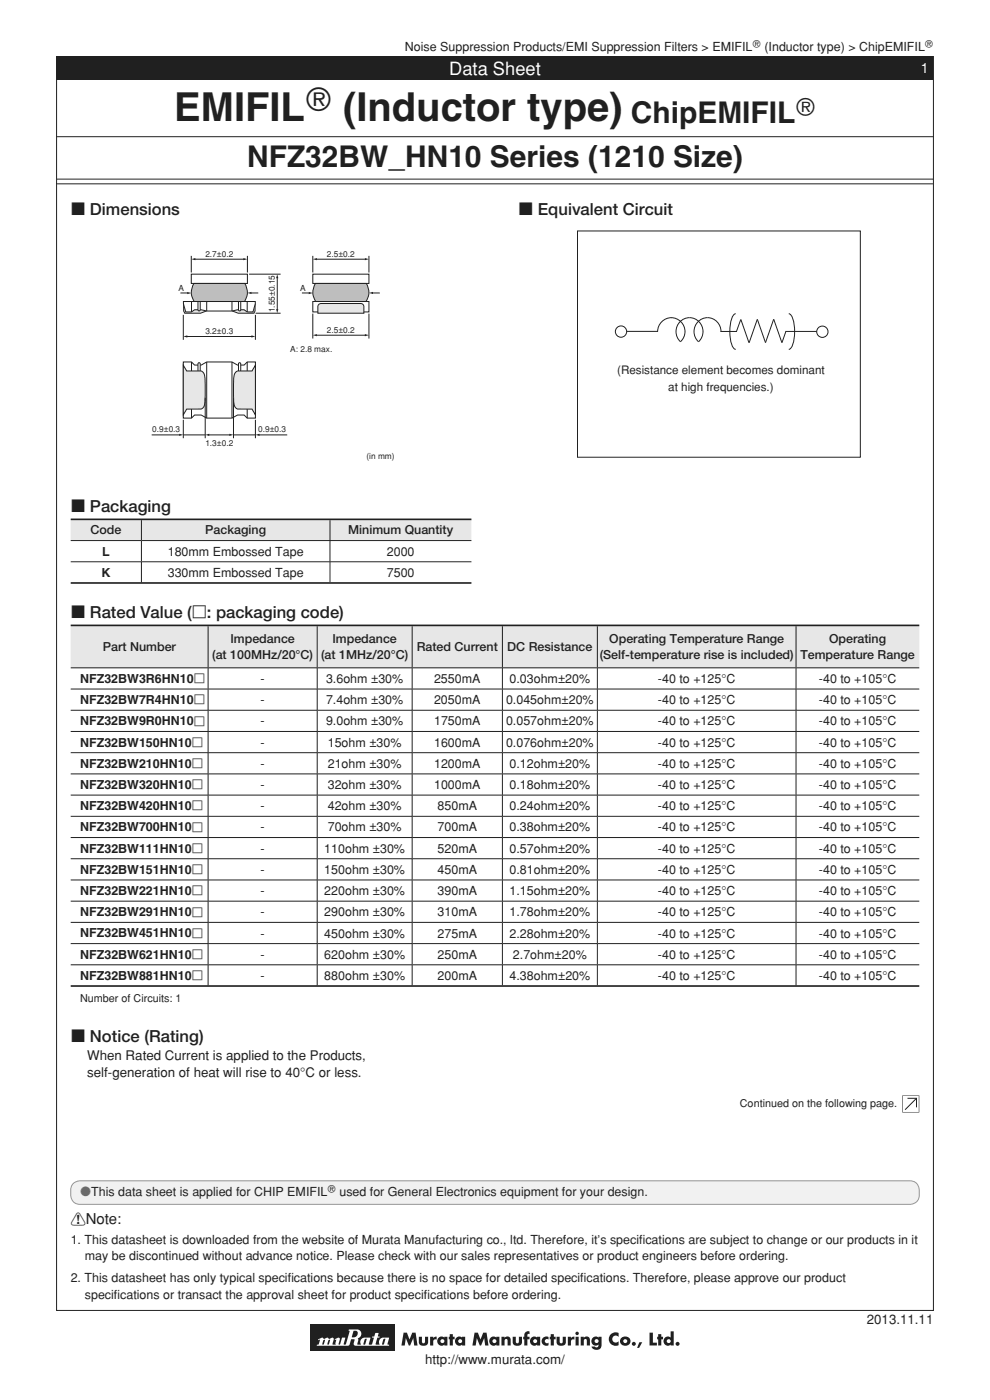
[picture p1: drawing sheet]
<svg xmlns="http://www.w3.org/2000/svg" width="210mm" height="297mm" viewBox="0 0 210 297" stroke-linecap="round" stroke-linejoin="round" font-family="sans-serif">
<defs><g id="words">
<text font-size="8.5" fill="#231f20" x="37" y="25.8">EMIFILr (Inductor type)</text>
<g font-size="6.3" fill="#231f20">
<text x="133.8" y="26.1">ChipEMIFILr</text>
<text x="52.4" y="35.5">NFZ32BW_HN10 Series (1210 Size)</text>
</g>
<text font-size="3.9" fill="#fff" x="95.3" y="15.9">Data Sheet</text>
<g font-size="3.5" fill="#231f20">
<text x="15" y="45.6">c Dimensions</text>
<text x="110" y="45.6">c Equivalent Circuit</text>
<text x="15" y="108.6">c Packaging</text>
<text x="15" y="131.1">c Rated Value (p: packaging code)</text>
<text x="15" y="221.1">c Notice (Rating)</text>
</g>
<text font-size="3.2" fill="#231f20" x="15" y="259.8">!Note:</text>
<text font-size="3" fill="#fff" x="195.3" y="15.6">1</text>
<g font-size="2.8" fill="#231f20">
<text x="18.5" y="224.9">When Rated Current is applied to the Products,</text>
<text x="18.5" y="228.5">self-generation of heat will rise to 40°C or less.</text>
<text x="183.9" y="280.9">2013.11.11</text>
<text x="90.2" y="289.4">http://www.murata.com/</text>
</g>
<g font-size="2.6" fill="#231f20">
<text x="85.9" y="10.8">Noise Suppression Products/EMI Suppression Filters &gt; EMIFILr (Inductor type) &gt; ChipEMIFILr</text>
<text x="19.2" y="113.4">Code</text>
<text x="43.6" y="113.4">Packaging</text>
<text x="73.9" y="113.4">Minimum Quantity</text>
<text x="21.7" y="117.9">L</text>
<text x="35.6" y="117.9">180mm Embossed Tape</text>
<text x="82.1" y="117.9">2000</text>
<text x="21.5" y="122.4">K</text>
<text x="35.6" y="122.4">330mm Embossed Tape</text>
<text x="82.1" y="122.4">7500</text>
<text x="48.9" y="136.4">Impedance</text>
<text x="70.5" y="136.4">Impedance</text>
<text x="129.2" y="136.4">Operating Temperature Range</text>
<text x="175.9" y="136.4">Operating</text>
<text x="21.8" y="138.1">Part Number</text>
<text x="45" y="139.9">(at 100MHz/20°C)</text>
<text x="68.1" y="139.9">(at 1MHz/20°C)</text>
<text x="88.4" y="138.1">Rated Current</text>
<text x="107.6" y="138.1">DC Resistance</text>
<text x="127.2" y="139.9">(Self-temperature rise is included)</text>
<text x="169.8" y="139.9">Temperature Range</text>
<text x="17" y="144.9">NFZ32BW3R6HN10p</text>
<text x="17" y="149.4">NFZ32BW7R4HN10p</text>
<text x="55.3" y="144.9">-</text>
<text x="55.3" y="149.4">-</text>
<text x="69.2" y="144.9">3.6ohm ±30%</text>
<text x="69.2" y="149.4">7.4ohm ±30%</text>
<text x="92.1" y="144.9">2550mA</text>
<text x="92.1" y="149.4">2050mA</text>
<text x="107.3" y="149.4">0.045ohm±20%</text>
<text x="108.1" y="144.9">0.03ohm±20%</text>
<text x="139.6" y="144.9">-40 to +125°C</text>
<text x="139.6" y="149.4">-40 to +125°C</text>
<text x="173.7" y="144.9">-40 to +105°C</text>
<text x="173.7" y="149.4">-40 to +105°C</text>
<text x="17" y="153.9">NFZ32BW9R0HN10p</text>
<text x="55.3" y="153.9">-</text>
<text x="69.2" y="153.9">9.0ohm ±30%</text>
<text x="92.1" y="153.9">1750mA</text>
<text x="107.3" y="153.9">0.057ohm±20%</text>
<text x="139.6" y="153.9">-40 to +125°C</text>
<text x="173.7" y="153.9">-40 to +105°C</text>
<text x="17" y="158.4">NFZ32BW150HN10p</text>
<text x="55.3" y="158.4">-</text>
<text x="69.5" y="158.4">15ohm ±30%</text>
<text x="92.1" y="158.4">1600mA</text>
<text x="107.3" y="158.4">0.076ohm±20%</text>
<text x="139.6" y="158.4">-40 to +125°C</text>
<text x="173.7" y="158.4">-40 to +105°C</text>
<text x="17" y="162.9">NFZ32BW210HN10p</text>
<text x="17" y="167.4">NFZ32BW320HN10p</text>
<text x="55.3" y="162.9">-</text>
<text x="55.3" y="167.4">-</text>
<text x="69.5" y="162.9">21ohm ±30%</text>
<text x="69.5" y="167.4">32ohm ±30%</text>
<text x="92.1" y="162.9">1200mA</text>
<text x="92.1" y="167.4">1000mA</text>
<text x="108.1" y="162.9">0.12ohm±20%</text>
<text x="108.1" y="167.4">0.18ohm±20%</text>
<text x="139.6" y="162.9">-40 to +125°C</text>
<text x="139.6" y="167.4">-40 to +125°C</text>
<text x="173.7" y="162.9">-40 to +105°C</text>
<text x="173.7" y="167.4">-40 to +105°C</text>
<text x="17" y="171.9">NFZ32BW420HN10p</text>
<text x="55.3" y="171.9">-</text>
<text x="69.5" y="171.9">42ohm ±30%</text>
<text x="92.8" y="171.9">850mA</text>
<text x="108.1" y="171.9">0.24ohm±20%</text>
<text x="139.6" y="171.9">-40 to +125°C</text>
<text x="173.7" y="171.9">-40 to +105°C</text>
<text x="17" y="176.4">NFZ32BW700HN10p</text>
<text x="55.3" y="176.4">-</text>
<text x="69.5" y="176.4">70ohm ±30%</text>
<text x="92.8" y="176.4">700mA</text>
<text x="108.1" y="176.4">0.38ohm±20%</text>
<text x="139.6" y="176.4">-40 to +125°C</text>
<text x="173.7" y="176.4">-40 to +105°C</text>
<text x="17" y="180.9">NFZ32BW111HN10p</text>
<text x="17" y="185.4">NFZ32BW151HN10p</text>
<text x="55.3" y="180.9">-</text>
<text x="55.3" y="185.4">-</text>
<text x="68.8" y="180.9">110ohm ±30%</text>
<text x="68.8" y="185.4">150ohm ±30%</text>
<text x="92.8" y="180.9">520mA</text>
<text x="92.8" y="185.4">450mA</text>
<text x="108.1" y="180.9">0.57ohm±20%</text>
<text x="108.1" y="185.4">0.81ohm±20%</text>
<text x="139.6" y="180.9">-40 to +125°C</text>
<text x="139.6" y="185.4">-40 to +125°C</text>
<text x="173.7" y="180.9">-40 to +105°C</text>
<text x="173.7" y="185.4">-40 to +105°C</text>
<text x="17" y="189.9">NFZ32BW221HN10p</text>
<text x="55.3" y="189.9">-</text>
<text x="68.8" y="189.9">220ohm ±30%</text>
<text x="92.8" y="189.9">390mA</text>
<text x="108.1" y="189.9">1.15ohm±20%</text>
<text x="139.6" y="189.9">-40 to +125°C</text>
<text x="173.7" y="189.9">-40 to +105°C</text>
<text x="17" y="194.4">NFZ32BW291HN10p</text>
<text x="55.3" y="194.4">-</text>
<text x="68.8" y="194.4">290ohm ±30%</text>
<text x="92.8" y="194.4">310mA</text>
<text x="108.1" y="194.4">1.78ohm±20%</text>
<text x="139.6" y="194.4">-40 to +125°C</text>
<text x="173.7" y="194.4">-40 to +105°C</text>
<text x="17" y="198.9">NFZ32BW451HN10p</text>
<text x="17" y="203.4">NFZ32BW621HN10p</text>
<text x="55.3" y="198.9">-</text>
<text x="55.3" y="203.4">-</text>
<text x="68.8" y="198.9">450ohm ±30%</text>
<text x="68.8" y="203.4">620ohm ±30%</text>
<text x="92.8" y="198.9">275mA</text>
<text x="92.8" y="203.4">250mA</text>
<text x="108.1" y="198.9">2.28ohm±20%</text>
<text x="108.8" y="203.4">2.7ohm±20%</text>
<text x="139.6" y="198.9">-40 to +125°C</text>
<text x="139.6" y="203.4">-40 to +125°C</text>
<text x="173.7" y="198.9">-40 to +105°C</text>
<text x="173.7" y="203.4">-40 to +105°C</text>
<text x="17" y="207.9">NFZ32BW881HN10p</text>
<text x="55.3" y="207.9">-</text>
<text x="68.8" y="207.9">880ohm ±30%</text>
<text x="92.8" y="207.9">200mA</text>
<text x="108.1" y="207.9">4.38ohm±20%</text>
<text x="139.6" y="207.9">-40 to +125°C</text>
<text x="173.7" y="207.9">-40 to +105°C</text>
<text x="15" y="263.9">1. This datasheet is downloaded from the website of Murata Manufacturing co., ltd. Therefore, it’s specifcations are subject to change or our products in it</text>
<text x="135.6" y="263.9">i</text>
<text x="18" y="267.4">may be discontinued without advance notice. Please check with our sales representatives or product engineers before ordering.</text>
<text x="15" y="272">2. This datasheet has only typical specifcations because there is no space for detailed specif</text>
<text x="18" y="275.5">specif</text>
<text x="24.2" y="275.5">i cations or transact the approval sheet for product specif</text>
<text x="61" y="272">i</text>
<text x="89.9" y="275.5">i cations before ordering.</text>
<text x="123.1" y="272">i cations. Therefore, please approve our product</text>
</g>
<text font-size="2.6" fill="#6d6e70" x="17" y="253.8">oThis data sheet is applied for CHIP EMIFILr used for General Electronics equipment for your design.</text>
<g font-size="2.5" fill="#231f20">
<text x="130.9" y="79.3">(Resistance element becomes dominant</text>
<text x="141.7" y="82.9">at high frequencies.)</text>
</g>
<g font-size="2.3" fill="#231f20">
<text x="17" y="212.5">Number of Circuits: 1</text>
<text x="156.9" y="234.9">Continued on the following page.</text>
</g>
<g font-size="1.8" fill="#231f20">
<text x="43.6" y="54.5">2.7±0.2</text>
<text x="69.3" y="54.5">2.5±0.2</text>
<text x="37.9" y="61.7">A</text>
<text x="63.7" y="61.7">A</text>
<text x="43.6" y="70.9">3.2±0.3</text>
<text x="58.3" y="66.3" transform="rotate(-90 58.3 66.3)">1.55±0.15</text>
<text x="69.3" y="70.6">2.5±0.2</text>
<text x="61.6" y="74.6">A: 2.8 max.</text>
<text x="32.3" y="91.7">0.9±0.3</text>
<text x="43.6" y="94.5">1.3±0.2</text>
<text x="54.8" y="91.7">0.9±0.3</text>
<text x="77.7" y="97.3">(in mm)</text>
</g>
</g></defs>
<path d="M12 12h186v266h-186z" fill="none" stroke="#231f20" stroke-width=".21"/>
<g fill="#231f20">
<path d="M12 12h186v5h-186z"/>
<path d="M85.6 282.7h.7l.6 1.5 .6-1.5h.7l.4 2.7h-.7l-.2-1.5-.7 1.5h-.3l-.6-1.5-.2 1.5h-.7z"/>
<path d="M88.8 283.6h.7v1.2l.3 .2 .3-.2 .1-1.2h.6v1.1a1.01 1.01 0 0 1-1 .8 1.01 1.01 0 0 1-1-.8z"/>
<path d="M91.2 283.6h.7v.3l.4-.3h.3v.6h-.5l-.2 .2v1h-.7z"/>
<path d="M95.4 283h.7v.6h.3v.5h-.3v1.3h-.7v-1.3h-.2v-.5h.2z"/>
<path d="M100.7 282.7h.7l.5 1.5 .6-1.5h.7l.4 2.7h-.7l-.2-1.5-.6 1.5h-.3l-.7-1.5-.2 1.5h-.7z"/>
<path d="M106.4 283.6h.6v.2a.72 .72 0 0 1 .9-.2 .72 .72 0 0 1 .4 .7v1.1h-.6v-1.1l-.3-.3-.3 .3-.1 1.1h-.6z"/>
<path d="M108.8 283.6h.6v1.2l.3 .2 .3-.2 .1-1.2h.6v1.1a1.01 1.01 0 0 1-1 .8 1.01 1.01 0 0 1-.9-.8z"/>
<path d="M111.4 282.7l.4-.3 .5 .1v.5l-.4 .1v.5h.4v.5h-.4v1.3h-.7v-1.3h-.2v-.5h.2z"/>
<path d="M115.1 283.9l.5-.3 .5-.1 .3 .1v.6a.46 .46 0 0 0-.7 0 .46 .46 0 0 0 0 .6 .46 .46 0 0 0 .7 0v.6a1 1 0 0 1-1.3-.2 1 1 0 0 1 0-1.3z"/>
<path d="M116.8 283h.7v.6h.4v.5h-.4v1.3h-.7v-1.3h-.2v-.5h.2z"/>
<path d="M118.1 283.6h.6v1.2l.3 .2 .3-.2 .1-1.2h.6v1.1a1.01 1.01 0 0 1-1 .8 1.01 1.01 0 0 1-.9-.8z"/>
<path d="M120.5 283.6h.6v.3l.4-.3h.3v.6h-.5l-.2 .2v1h-.6z"/>
<path d="M123.2 283.6h.6v.2a.72 .72 0 0 1 .9-.2 .72 .72 0 0 1 .4 .7v1.1h-.6v-1.1l-.3-.3-.3 .3-.1 1.1h-.6z"/>
<path d="M129.5 283.1l.8-.4h.7l.2 .1v.8a.75 .75 0 0 0-1.1-.1 .75 .75 0 0 0 0 1.1 .75 .75 0 0 0 1.1-.1v.9a1.45 1.45 0 0 1-1.8-.5 1.45 1.45 0 0 1 .1-1.8z"/>
<path d="M135.6 284.7h.6l-.6 1.2h-.5z"/>
<path d="M137.8 282.7h.7v2.1h.8v.6h-1.5z"/>
<path d="M139.6 283h.7v.6h.3v.5h-.3v1.3h-.7v-1.3h-.2v-.5h.2z"/>
<path d="M65.8 281h18.1v5.5h-18.1z"/>
<path d="M93 283.8a.94 .94 0 0 0-.1 1.4 .94 .94 0 0 0 1.3 0v.2h.7v-1.8h-.7v.2l-.1-.2a.89 .89 0 0 0-1.1 .2zM93.4 284.5a.45 .45 0 0 1 .9 0 .45 .45 0 0 1-.9 0z"/>
<path d="M96.8 283.8a.94 .94 0 0 0-.1 1.4 .94 .94 0 0 0 1.3 0v.2h.7v-1.8h-.7v.2l-.1-.2a.89 .89 0 0 0-1.1 .2zM97.2 284.5a.42 .42 0 0 1 .8 0 .42 .42 0 0 1-.8 0z"/>
<path d="M104 283.8a.94 .94 0 0 0-.1 1.4 .94 .94 0 0 0 1.4 0v.2h.6v-1.8h-.6v.2l-.2-.2a.89 .89 0 0 0-1.1 .2zM104.5 284.5a.42 .42 0 0 1 .8 0 .42 .42 0 0 1-.8 0z"/>
<path d="M112.7 283.8a.94 .94 0 0 0-.1 1.4 .94 .94 0 0 0 1.3 0v.2h.7v-1.8h-.7v.2l-.1-.2a.89 .89 0 0 0-1.1 .2zM113.1 284.5a.42 .42 0 0 1 .8 0 .42 .42 0 0 1-.8 0z"/>
<path d="M122.1 282.9a.37 .37 0 0 1 .7 0 .37 .37 0 0 1-.7 0zM122.1 283.6h.6v1.8h-.6z"/>
<path d="M125.7 283.8a.93 .93 0 0 0-.1 1.3 .93 .93 0 0 0 1.4 .1 .47 .47 0 0 1-.6 .6l-.2-.1h-.7a1.1 1.1 0 0 0 1.2 .6 1.1 1.1 0 0 0 .9-1v-1.7h-.6l-.1 .2a.79 .79 0 0 0-1.2 0zM126.1 284.5a.45 .45 0 0 1 .9 0 .45 .45 0 0 1-.9 0z"/>
<path d="M131.7 283.9a1.05 1.05 0 0 0 .9 1.6 1.05 1.05 0 0 0 .9-1.6 1.27 1.27 0 0 0-1.8 0zM132.2 284.5a.45 .45 0 0 1 .9 0 .45 .45 0 0 1-.9 0z"/>
<path d="M142.3 282.4v1.4a.93 .93 0 0 0-1.3 .1 .93 .93 0 0 0 0 1.2 .93 .93 0 0 0 1.3 .1v.2h.6v-3zM141.4 284.5a.45 .45 0 0 1 .9 0 .45 .45 0 0 1-.9 0z"/>
<circle cx="134.4" cy="285.1" r=".42"/>
<circle cx="143.7" cy="285.1" r=".42"/>
</g>
<path d="M67.5 284.2l.9-.4 .4 .2-.4 1.1 .1 .2 .2-.2 .3-.8-.2-.1v-.2l.6-.2h.2l.1 .2h.2l-.5 1.1 .2 .2 .2-.2 .2-.8-.1-.1v-.2l.8-.2 .1 .3-.3 1 .6 .2 .2-1-.2-.1-.1-.1 .8-.3 .3 .3-.3 1 .2 .2 .2-.2 .4-1.3h.6l-.3 1.3 .3 .2 .2-.2 .8-2.7-.2-.1v-.2l1.8-.1a.98 .98 0 0 1 .8 .9 .98 .98 0 0 1-.7 1.1l.1 .3-.2 .9h.7a.96 .96 0 0 1 .9-1.4h1.2l-.2 .6h-.7l.1-.4-.4 .1-.3 1.1h.3l.3-.8h.7l-.2 .7 .5 .2 .2-.2 .4-1.3-.4-.1 .1-.1 .4-.1 .2-.7h.7l-.2 .7 .4 .2-.4 .1-.4 1.3 .1 .2 .7-.1a.95 .95 0 0 1 .8-1.4h1.2l-.1 .5h-.7v-.3l-.3 .1-.3 1.1h.3l.3-.9h.7l-.2 .8 .3 .2v.2h-6.9a.45 .45 0 0 1-.6-.5l.2-.8-.4-.1v-.4h.2a.72 .72 0 0 0 .9-.7 .72 .72 0 0 0-.9-.7l-.4 1.3 .2 .1v.4l-.3 .1-.3 1-.3 .3h-6.6l-.1-.2 .4-.2 .3-.8h-.4z" fill="#fff"/>
<path d="M15.4 251.2a2.19 2.19 0 0 1 1.6-.7h176a2.3 2.3 0 0 1 2 3 1.93 1.93 0 0 1-2 2h-176a2.3 2.3 0 0 1-2-3l.1-.7z" fill="#f1f1f2"/>
<path d="M15.4 251.2a2.19 2.19 0 0 1 1.6-.7h176a2.3 2.3 0 0 1 2 3 1.93 1.93 0 0 1-2 2h-176a2.3 2.3 0 0 1-2-3l.1-.7z" fill="none" stroke="#939598" stroke-width=".21"/>
<path d="M12 29h186zM12 38h186zM12 39h186zM122.5 49h60v48h-60zM131.7 70.3h7.8M142.4 67.4a2.97 2.97 0 0 1 2.9 3M142.4 67.4a2.97 2.97 0 0 0-2.9 3M143.4 70.3a2.98 2.98 0 0 0 .9 2.2 2.89 2.89 0 0 0 1-2.2M147.2 70.3a2.89 2.89 0 0 0 1 2.2 2.92 2.92 0 0 0 .9-2.2M149.1 70.4a2.87 2.87 0 0 0-2.8-3 2.87 2.87 0 0 0-2.9 3M152.9 70.4a2.87 2.87 0 0 0-2.8-3 2.87 2.87 0 0 0-2.9 3M166.7 70.3h7.7" fill="none" stroke="#231f20" stroke-width=".21"/>
<circle cx="174.4" cy="70.4" r="1.2" fill="#fff"/>
<g fill="none" stroke="#231f20" stroke-width=".21">
<path d="M152.9 70.3h3.3l.9-2.5 1.8 4.9M156.1 66.6a1.6 1.6 0 0 0-1 1.4 8.9 8.9 0 0 0 .4 5.7l.6 .4M160.6 67.8l-1.7 4.9M160.7 67.7l1.7 5M162.4 72.7l1.7-5 1.8 5M166.7 70.3l-.8 2.4M167.3 66.6a1.6 1.6 0 0 1 1 1.4 8.9 8.9 0 0 1-.4 5.7l-.6 .4"/>
<circle cx="174.4" cy="70.4" r="1.2"/>
</g>
<circle cx="131.7" cy="70.3" r="1.2" fill="#fff"/>
<circle cx="131.7" cy="70.3" r="1.2" fill="none" stroke="#231f20" stroke-width=".21"/>
<path d="M15 110.2h15v4.5h-15zM30 110.2h40v4.5h-40zM70 110.2h30v4.5h-30z" fill="#e6e7e8"/>
<path d="M15 110.2h85M15 123.7h85" fill="none" stroke="#231f20" stroke-width=".35"/>
<path d="M15 114.7h85M15 119.2h85M30 110.4v4.2M30 114.7v4.4M30 119.2v4.3M70 110.4v4.2M70 114.7v4.4M70 119.2v4.3" fill="none" stroke="#231f20" stroke-width=".21"/>
<path d="M15 132.7h29.1v9h-29.1zM44.1 132.7h23.2v9h-23.2zM67.3 132.7h20.1v9h-20.1zM87.4 132.7h19.2v9h-19.2zM106.6 132.7h20.1v9h-20.1zM126.7 132.7h42.2v9h-42.2zM168.9 132.7h26.1v9h-26.1z" fill="#e6e7e8"/>
<path d="M15 132.7h180M15 209.2h180" fill="none" stroke="#231f20" stroke-width=".35"/>
<g fill="none" stroke="#231f20" stroke-width=".21">
<path d="M44.1 132.9v8.7M67.3 132.9v8.7M87.4 132.9v8.7M106.6 132.9v8.7M126.7 132.9v8.7M168.9 132.9v8.7M15 141.7h180M15 146.2h180M15 150.7h180M15 155.2h180M15 159.7h180M44.1 159.7v4.4"/>
<path d="M44.1 155.2v4.4M44.1 150.7v4.4M44.1 146.2v4.4M44.1 141.7v4.4M67.3 159.7v4.4M67.3 155.2v4.4M67.3 150.7v4.4M67.3 146.2v4.4M67.3 141.7v4.4M87.4 159.7v4.4M87.4 155.2v4.4M87.4 150.7v4.4"/>
<path d="M87.4 146.2v4.4M87.4 141.7v4.4M106.6 159.7v4.4M106.6 155.2v4.4M106.6 150.7v4.4M106.6 146.2v4.4M106.6 141.7v4.4M126.7 159.7v4.4M126.7 155.2v4.4M126.7 150.7v4.4M126.7 146.2v4.4M126.7 141.7v4.4"/>
<path d="M168.9 159.7v4.4M168.9 155.2v4.4M168.9 150.7v4.4M168.9 146.2v4.4M168.9 141.7v4.4M15 164.2h180M15 168.7h180M15 173.2h180M15 177.7h180M44.1 177.7v4.4M44.1 173.2v4.4M44.1 168.7v4.4"/>
<path d="M44.1 164.2v4.4M67.3 177.7v4.4M67.3 173.2v4.4M67.3 168.7v4.4M67.3 164.2v4.4M87.4 177.7v4.4M87.4 173.2v4.4M87.4 168.7v4.4M87.4 164.2v4.4M106.6 177.7v4.4M106.6 173.2v4.4M106.6 168.7v4.4"/>
<path d="M106.6 164.2v4.4M126.7 177.7v4.4M126.7 173.2v4.4M126.7 168.7v4.4M126.7 164.2v4.4M168.9 177.7v4.4M168.9 173.2v4.4M168.9 168.7v4.4M168.9 164.2v4.4M15 182.2h180M15 186.7h180M15 191.2h180"/>
<path d="M15 195.7h180M44.1 195.7v4.4M44.1 191.2v4.4M44.1 186.7v4.4M44.1 182.2v4.4M67.3 195.7v4.4M67.3 191.2v4.4M67.3 186.7v4.4M67.3 182.2v4.4M87.4 195.7v4.4M87.4 191.2v4.4M87.4 186.7v4.4"/>
<path d="M87.4 182.2v4.4M106.6 195.7v4.4M106.6 191.2v4.4M106.6 186.7v4.4M106.6 182.2v4.4M126.7 195.7v4.4M126.7 191.2v4.4M126.7 186.7v4.4M126.7 182.2v4.4M168.9 195.7v4.4M168.9 191.2v4.4M168.9 186.7v4.4"/>
<path d="M168.9 182.2v4.4M15 200.2h180M15 204.7h180M44.1 204.7v4.3M44.1 200.2v4.4M67.3 204.7v4.3M67.3 200.2v4.4M87.4 204.7v4.3M87.4 200.2v4.4M106.6 204.7v4.3M106.6 200.2v4.4M126.7 204.7v4.3"/>
<path d="M126.7 200.2v4.4M168.9 200.2v4.4M168.9 204.7v4.3"/>
</g>
<path d="M191.5 232.5h3.4v3.4h-3.4zM191.4 232.4v3.6h3.6v-3.6z" fill="#231f20"/>
<path d="M192.5 233h1.9v1.9M194.4 233l-2.4 2.4" fill="none" stroke="#231f20" stroke-width=".21"/>
<path d="M39 64.4l1.2 1.2h3.5v.4l-1.2 .4h-3.3l-.2-.4z" fill="#e6e7e8"/>
<path d="M39 64.4l1.2 1.2h3.5v.4l-1.2 .4h-3.3l-.2-.4z" fill="none" stroke="#231f20" stroke-width=".21"/>
<path d="M49.4 65.6h3.5l1.2-1.2v1.6l-.2 .4h-3.4l-1.2-.4z" fill="#e6e7e8"/>
<path d="M49.4 65.6h3.5l1.2-1.2v1.6l-.2 .4h-3.4l-1.2-.4z" fill="none" stroke="#231f20" stroke-width=".21"/>
<path d="M38.9 64h15.2v.4l-.4 1.8h-1.3l-.6-.5h-1.4l-1.2 .3h-5.4l-1.1-.3h-1.4l-.7 .5h-1.2z" fill="#fff"/>
<path d="M38.9 64h15.2v.4l-.4 1.8h-1.3l-.6-.5h-1.4l-1.2 .3h-5.4l-1.1-.3h-1.4l-.7 .5h-1.2z" fill="none" stroke="#231f20" stroke-width=".21"/>
<path d="M38.9 76.8h1.7l.7 .6h1.4l1.1-.6h5.4l1.2 .6h1.4l.6-.6h1.8v11.9h-1.8l-.6-.7h-1.4l-1.2 .7h-5.4l-1.1-.7h-1.4l-.7 .7h-1.7z" fill="#fff"/>
<path d="M38.9 76.8h1.7l.7 .6h1.4l1.1-.6h5.4l1.2 .6h1.4l.6-.6h1.8v11.9h-1.8l-.6-.7h-1.4l-1.2 .7h-5.4l-1.1-.7h-1.4l-.7 .7h-1.7zM40.6 64v2.2M40.6 76.8v11.9M43.8 64v2" fill="none" stroke="#231f20" stroke-width=".21"/>
<path d="M42 64h.5v1.7l-.3 .3-.2-.3z" fill="#fff"/>
<path d="M42 64h.5v1.7l-.3 .3-.2-.3zM43.8 76.8v11.9" fill="none" stroke="#231f20" stroke-width=".21"/>
<path d="M42.1 77h.3l.1 .2v8.8l-.3 .3-.2-.3z" fill="#fff"/>
<path d="M42.1 77h.3l.1 .2v8.8l-.3 .3-.2-.3zM52.4 76.8v11.9" fill="none" stroke="#231f20" stroke-width=".21"/>
<path d="M40.6 58.2h11.9v1.9h-11.9z" fill="#fff"/>
<path d="M40.6 58.2h11.9v1.9h-11.9zM49.2 64v2M52.4 64v2.2" fill="none" stroke="#231f20" stroke-width=".21"/>
<path d="M41.1 60.1h10.8a3.5 3.5 0 0 1 0 3.9h-10.7a3.5 3.5 0 0 1-.1-3.9z" fill="#bbbdc0"/>
<path d="M41.1 60.1h10.8a3.5 3.5 0 0 1 0 3.9h-10.7a3.5 3.5 0 0 1-.1-3.9z" fill="none" stroke="#231f20" stroke-width=".21"/>
<path d="M66.4 64h11.9v2.2h-11.9z" fill="#fff"/>
<path d="M66.4 64h11.9v2.2h-11.9z" fill="none" stroke="#231f20" stroke-width=".21"/>
<path d="M66.4 58.2h11.9v1.9h-11.9z" fill="#fff"/>
<path d="M66.4 58.2h11.9v1.9h-11.9z" fill="none" stroke="#231f20" stroke-width=".21"/>
<path d="M66.9 60.1h10.8a3.5 3.5 0 0 1 0 3.9h-10.7a3.5 3.5 0 0 1-.1-3.9z" fill="#bbbdc0"/>
<path d="M66.9 60.1h10.8a3.5 3.5 0 0 1 0 3.9h-10.7a3.5 3.5 0 0 1-.1-3.9z" fill="none" stroke="#231f20" stroke-width=".21"/>
<path d="M50.6 64h.5v1.7l-.3 .3-.2-.3z" fill="#fff"/>
<path d="M49.2 76.8v11.9M50.6 64h.5v1.7l-.3 .3-.2-.3z" fill="none" stroke="#231f20" stroke-width=".21"/>
<path d="M50.7 77h.3l.1 .2v8.8l-.3 .3-.2-.3z" fill="#fff"/>
<path d="M50.7 77h.3l.1 .2v8.8l-.3 .3-.2-.3z" fill="none" stroke="#231f20" stroke-width=".21"/>
<path d="M67.6 64.6l.5-.2h8.4a.66 .66 0 0 1 .7 .6v1.4h-9.8v-1.4z" fill="#e6e7e8"/>
<path d="M67.6 64.6l.5-.2h8.4a.66 .66 0 0 1 .7 .6v1.4h-9.8v-1.4z" fill="none" stroke="#231f20" stroke-width=".21"/>
<path d="M38.9 77.5l.7 1.2h3.1a1.38 1.38 0 0 1 .8 1.3 22.3 22.3 0 0 1-.3 6.3l-.5 .5h-3.1l-.7 1.2z" fill="#e6e7e8"/>
<path d="M38.9 77.5l.7 1.2h3.1a1.38 1.38 0 0 1 .8 1.3 22.3 22.3 0 0 1-.3 6.3l-.5 .5h-3.1l-.7 1.2z" fill="none" stroke="#231f20" stroke-width=".21"/>
<path d="M50.1 78.9l.3-.2h3.1l.7-1.2v10.5l-.7-1.2h-3.1a1.37 1.37 0 0 1-.8-1.4 22.1 22.1 0 0 1 .2-6.2z" fill="#e6e7e8"/>
<path d="M41.3 55h10.5M50.1 78.9l.3-.2h3.1l.7-1.2v10.5l-.7-1.2h-3.1a1.37 1.37 0 0 1-.8-1.4 22.1 22.1 0 0 1 .2-6.2z" fill="none" stroke="#231f20" stroke-width=".21"/>
<g fill="#231f20">
<path d="M40.6 55l.8-.3v.5z"/>
<path d="M51.6 54.7l.9 .3-.9 .2z"/>
</g>
<path d="M40.6 54.3v3.5M52.5 54.3v3.5M39.6 71.4h13.9" fill="none" stroke="#231f20" stroke-width=".21"/>
<g fill="#231f20">
<path d="M38.9 71.4l.8-.3v.5z"/>
<path d="M53.3 71.1l.9 .3-.9 .2z"/>
</g>
<path d="M67.1 55h10.5M38.9 66.8v5.3M54.2 66.8v5.3" fill="none" stroke="#231f20" stroke-width=".21"/>
<g fill="#231f20">
<path d="M66.4 55l.8-.3v.5z"/>
<path d="M77.4 54.7l.9 .3-.9 .2z"/>
</g>
<path d="M66.4 54.3v3.5M78.3 54.3v3.5M67.1 71.1h10.5" fill="none" stroke="#231f20" stroke-width=".21"/>
<g fill="#231f20">
<path d="M66.4 71.1l.8-.2v.4z"/>
<path d="M77.4 70.9l.9 .2-.9 .2z"/>
</g>
<path d="M79 62.2h1.6" fill="none" stroke="#231f20" stroke-width=".21"/>
<path d="M78.3 62.1l.8-.2v.5z" fill="#231f20"/>
<path d="M38.3 62.2h1.6" fill="none" stroke="#231f20" stroke-width=".21"/>
<path d="M39.7 61.9l.9 .3-.9 .2z" fill="#231f20"/>
<path d="M64 62.2h1.7" fill="none" stroke="#231f20" stroke-width=".21"/>
<path d="M65.5 61.9l.9 .3-.9 .2z" fill="#231f20"/>
<path d="M53.2 62.2h1.6" fill="none" stroke="#231f20" stroke-width=".21"/>
<path d="M52.5 62.1l.8-.2v.5z" fill="#231f20"/>
<path d="M66.4 66.5v5.3M78.3 66.5v5.3M54.9 92.3h6" fill="none" stroke="#231f20" stroke-width=".21"/>
<path d="M54.2 92.3l.8-.3v.5z" fill="#231f20"/>
<path d="M44.2 92.3h4.6M49.5 92.3h4.7" fill="none" stroke="#231f20" stroke-width=".21"/>
<g fill="#231f20">
<path d="M43.5 92.3l.9-.3v.5z"/>
<path d="M48.7 92l.8 .3-.8 .2z"/>
</g>
<path d="M32.2 92.3h6M38.9 92.3h4.6" fill="none" stroke="#231f20" stroke-width=".21"/>
<path d="M38 92l.9 .3-.9 .2z" fill="#231f20"/>
<path d="M58.8 58.9v6.8M38.9 89.1v3.9M43.5 84.4v8.6M49.5 84.4v8.6M54.2 89.1v3.9" fill="none" stroke="#231f20" stroke-width=".21"/>
<g fill="#231f20">
<path d="M58.6 65.6h.4l-.2 .8z"/>
<path d="M58.8 58.2l.2 .8h-.4z"/>
</g>
<path d="M52.8 58.2h6.7M54.2 66.4h5.3" fill="none" stroke="#231f20" stroke-width=".21"/>
<use href="#words"/>
</svg>
